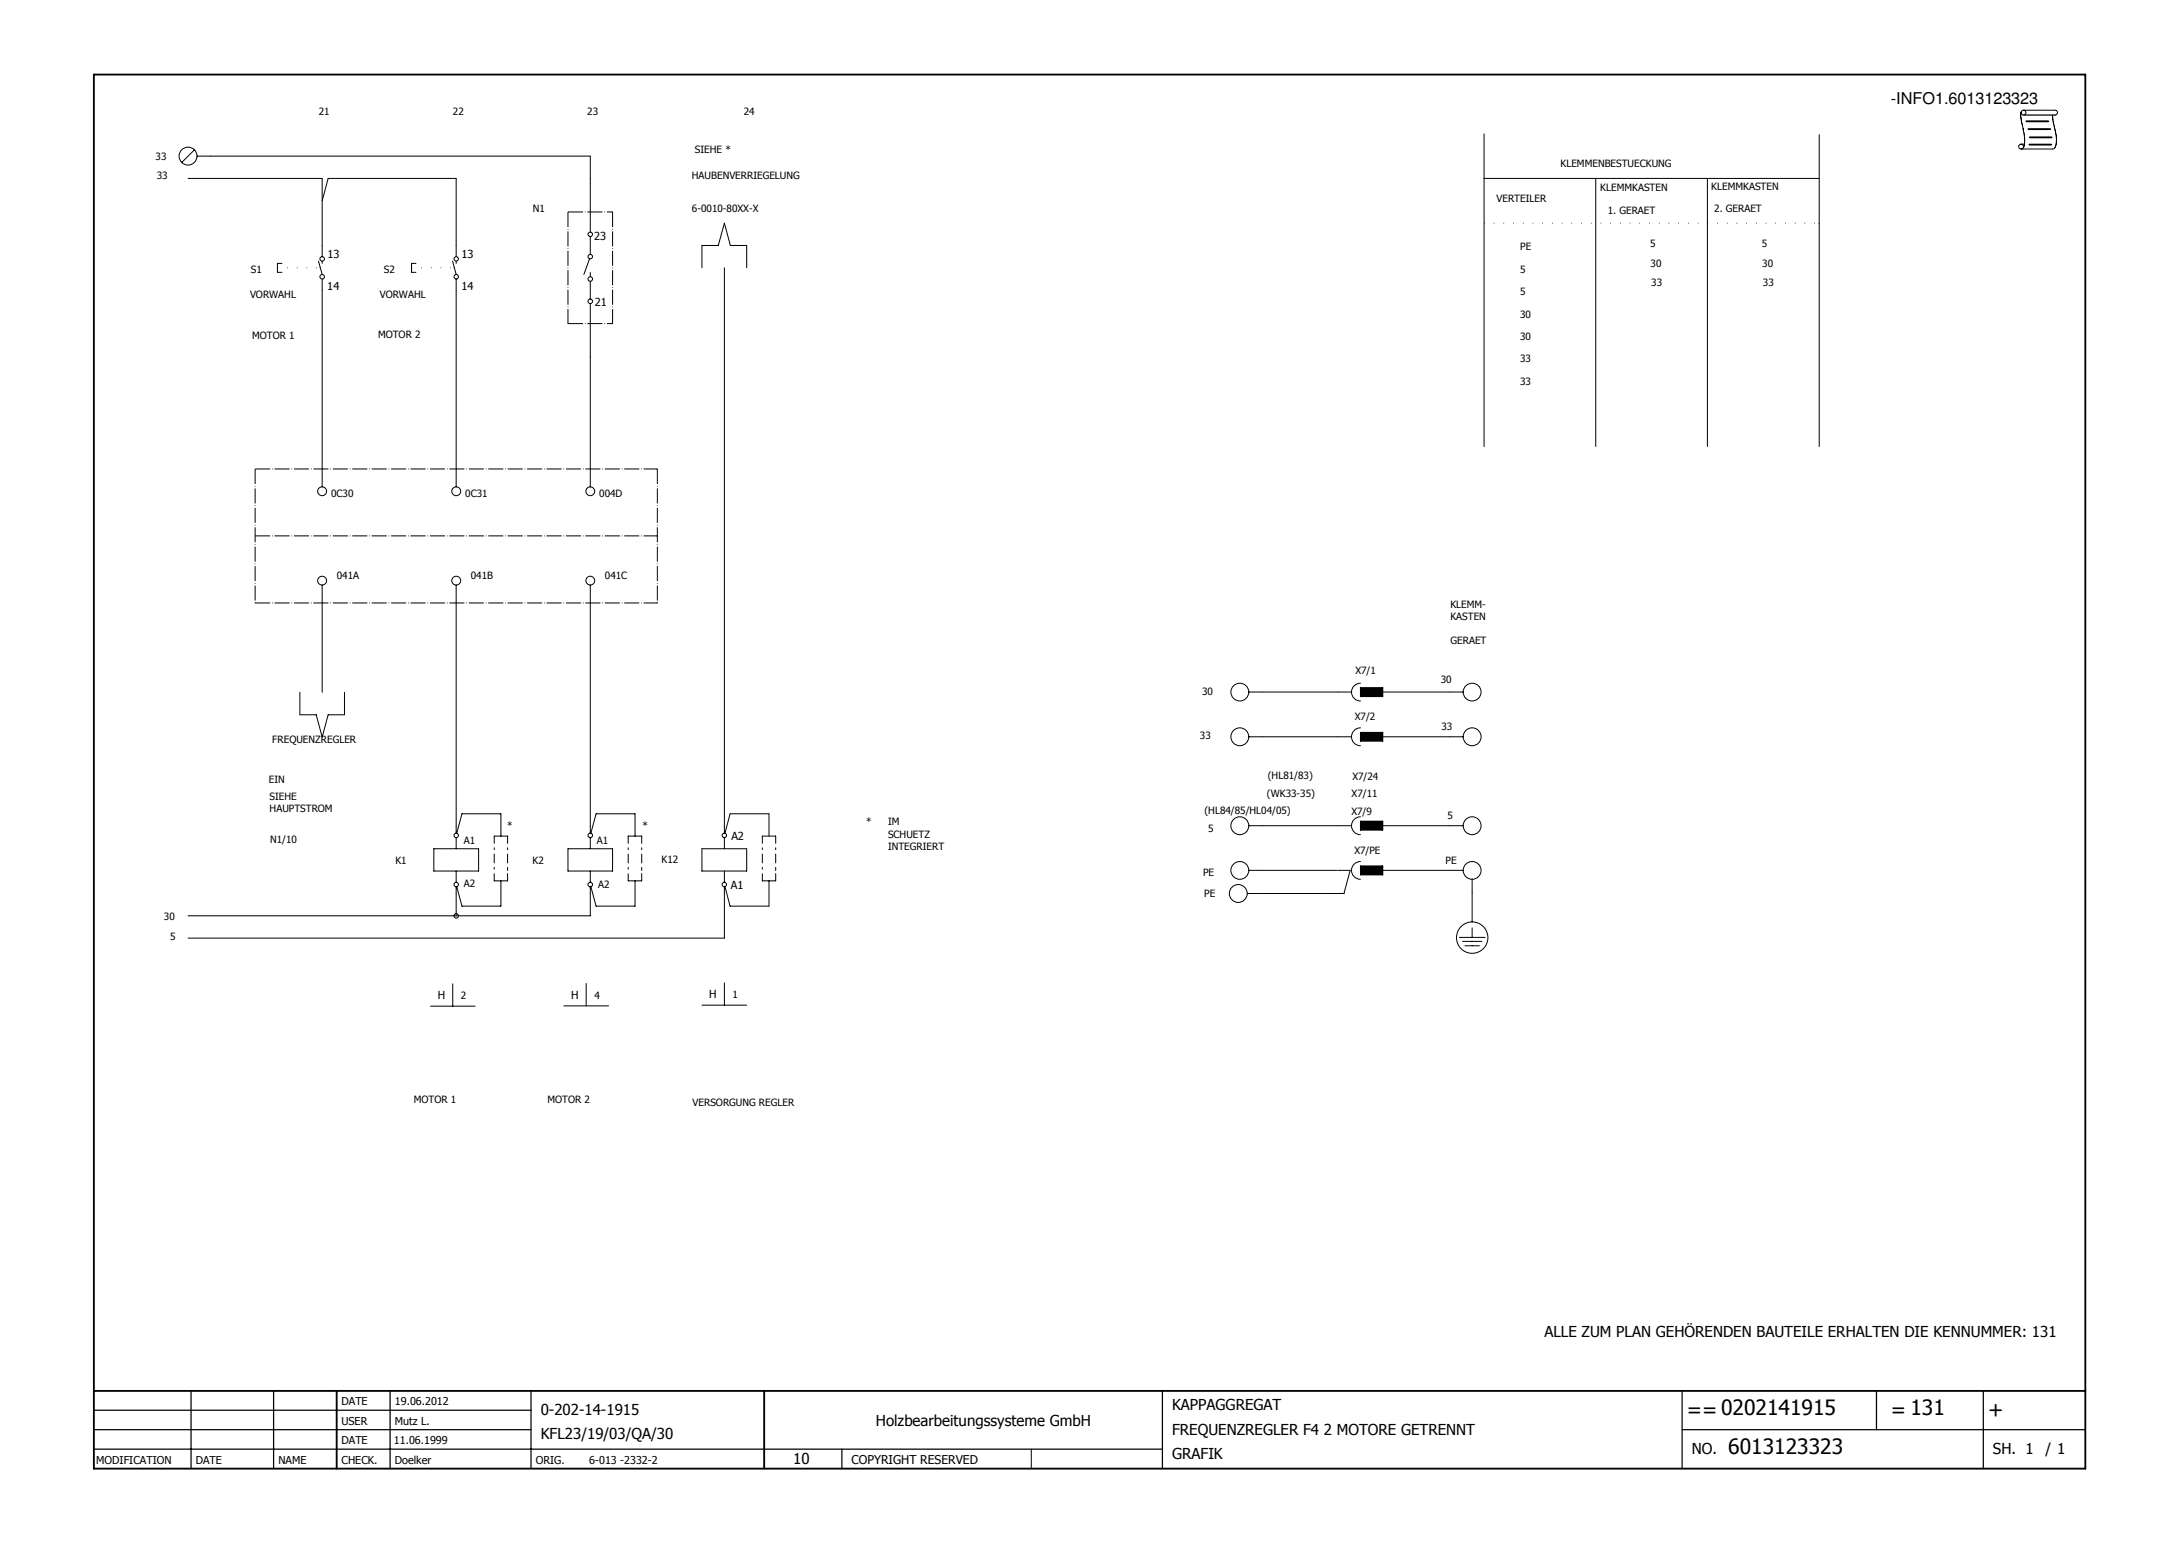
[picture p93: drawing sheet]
<svg xmlns="http://www.w3.org/2000/svg" width="297mm" height="211mm" viewBox="0 0 297 211" stroke-linecap="round" stroke-linejoin="round" font-family="sans-serif">
<defs><g id="words">
<g font-size="2.9">
<text x="230" y="193.2">==0202141915</text>
<text x="257.8" y="193.2">= 131</text>
<text x="271" y="193.2">+</text>
<text x="235.6" y="198.2">6013123323</text>
</g>
<text font-size="2.2" x="257.8" y="14.2">-INFO1.6013123323</text>
<g font-size="2.1">
<text x="210.5" y="182.3">ALLE ZUM PLAN GEHÖRENDEN BAUTEILE ERHALTEN DIE KENNUMMER: 131</text>
<text x="73.7" y="192.9">0-202-14-1915</text>
<text x="73.7" y="196.2">KFL23/19/03/QA/30</text>
<text x="119.4" y="194.4">Holzbearbeitungssysteme GmbH</text>
<text x="159.8" y="192.2">KAPPAGGREGAT</text>
<text x="159.8" y="195.5">FREQUENZREGLER F4 2 MOTORE GETRENNT</text>
<text x="108.1" y="199.5">10</text>
<text x="159.8" y="198.9">GRAFIK</text>
<text x="230.6" y="198.2">NO.</text>
<text x="271.7" y="198.2">SH. 1</text>
<text x="278.8" y="198.2">/ 1</text>
</g>
<text font-size="1.7" x="116.1" y="199.5">COPYRIGHT RESERVED</text>
<g font-size="1.5">
<text x="44.6" y="35.2">13</text>
<text x="62.9" y="35.2">13</text>
<text x="81" y="32.7">23</text>
<text x="44.6" y="39.6">14</text>
<text x="62.9" y="39.6">14</text>
<text x="81.1" y="41.8">21</text>
<text x="99.7" y="114.5">A2</text>
<text x="99.6" y="121.1">A1</text>
<text x="59.7" y="136.2">H</text>
<text x="77.9" y="136.2">H</text>
<text x="96.7" y="136.1">H</text>
<text x="46.6" y="191.6">DATE</text>
<text x="53.8" y="191.6">19.06.2012</text>
<text x="46.6" y="194.2">USER</text>
<text x="46.6" y="196.9">DATE</text>
<text x="53.7" y="196.9">11.06.1999</text>
<text x="53.8" y="194.2">Mutz L.</text>
<text x="13.1" y="199.5">MODIFICATION</text>
<text x="26.7" y="199.5">DATE</text>
<text x="38" y="199.5">NAME</text>
<text x="46.6" y="199.5">CHECK.</text>
<text x="53.8" y="199.5">Doelker</text>
<text x="73" y="199.5">ORIG.</text>
<text x="80.3" y="199.5">6-013 -2332-2</text>
</g>
<g font-size="1.4">
<text x="43.5" y="15.7">21</text>
<text x="61.7" y="15.7">22</text>
<text x="80.1" y="15.7">23</text>
<text x="101.4" y="15.7">24</text>
<text x="21.2" y="21.8">33</text>
<text x="94.7" y="20.8">SIEHE *</text>
<text x="212.7" y="22.7">KLEMMENBESTUECKUNG</text>
<text x="21.4" y="24.5">33</text>
<text x="72.6" y="28.9">N1</text>
<text x="94.3" y="24.4">HAUBENVERRIEGELUNG</text>
<text x="94.3" y="29">6-0010-80XX-X</text>
<text x="204" y="27.6">VERTEILER</text>
<text x="218.1" y="26">KLEMMKASTEN</text>
<text x="219.2" y="29.2">1. GERAET</text>
<text x="233.3" y="26">KLEMMKASTEN</text>
<text x="233.7" y="28.9">2. GERAET</text>
<text x="207.2" y="34.1">PE</text>
<text x="225" y="33.7">5</text>
<text x="240.2" y="33.7">5</text>
<text x="34.1" y="40.6">VORWAHL</text>
<text x="34.2" y="37.2">S1</text>
<text x="51.8" y="40.6">VORWAHL</text>
<text x="52.3" y="37.2">S2</text>
<text x="207.2" y="37.2">5</text>
<text x="207.2" y="40.2">5</text>
<text x="225" y="36.3">30</text>
<text x="225.1" y="39">33</text>
<text x="240.2" y="36.3">30</text>
<text x="240.3" y="39">33</text>
<text x="34.4" y="46.2">MOTOR 1</text>
<text x="51.5" y="46">MOTOR 2</text>
<text x="207.2" y="43.3">30</text>
<text x="207.2" y="46.3">30</text>
<text x="207.2" y="49.4">33</text>
<text x="207.2" y="52.4">33</text>
<text x="45.1" y="67.8">0C30</text>
<text x="63.4" y="67.8">0C31</text>
<text x="81.7" y="67.8">004D</text>
<text x="45.9" y="79">041A</text>
<text x="64.2" y="79">041B</text>
<text x="82.5" y="79">041C</text>
<text x="197.7" y="82.9">KLEMM-</text>
<text x="197.7" y="84.5">KASTEN</text>
<text x="197.7" y="87.8">GERAET</text>
<text x="163.9" y="94.8">30</text>
<text x="184.8" y="91.9">X7/1</text>
<text x="196.4" y="93.1">30</text>
<text x="37.1" y="101.3">FREQUENZREGLER</text>
<text x="163.6" y="100.8">33</text>
<text x="184.7" y="98.2">X7/2</text>
<text x="196.5" y="99.5">33</text>
<text x="36.7" y="106.8">EIN</text>
<text x="172.8" y="106.2">(HL81/83)</text>
<text x="184.4" y="106.3">X7/24</text>
<text x="36.8" y="109.1">SIEHE</text>
<text x="36.8" y="110.7">HAUPTSTROM</text>
<text x="69.1" y="112.9">*</text>
<text x="87.6" y="113">*</text>
<text x="118.1" y="112.4">*</text>
<text x="121.1" y="112.5">IM</text>
<text x="164.2" y="111">(HL84/85/HL04/05)</text>
<text x="164.7" y="113.4">5</text>
<text x="172.7" y="108.7">(WK33-35)</text>
<text x="184.2" y="111.1">X7/9</text>
<text x="184.3" y="108.7">X7/11</text>
<text x="197.3" y="111.7">5</text>
<text x="36.8" y="115">N1/10</text>
<text x="53.9" y="117.8">K1</text>
<text x="63.2" y="115">A1</text>
<text x="72.6" y="117.8">K2</text>
<text x="81.4" y="115.1">A1</text>
<text x="90.2" y="117.6">K12</text>
<text x="121.1" y="114.2">SCHUETZ</text>
<text x="121.1" y="115.8">INTEGRIERT</text>
<text x="164" y="119.4">PE</text>
<text x="184.6" y="116.4">X7/PE</text>
<text x="197.1" y="117.8">PE</text>
<text x="22.3" y="125.5">30</text>
<text x="63.2" y="120.9">A2</text>
<text x="81.6" y="121">A2</text>
<text x="164.2" y="122.3">PE</text>
<text x="23.2" y="128.1">5</text>
<text x="62.8" y="136.2">2</text>
<text x="81" y="136.1">4</text>
<text x="99.9" y="136">1</text>
<text x="56.4" y="150.4">MOTOR 1</text>
<text x="74.6" y="150.4">MOTOR 2</text>
<text x="94.4" y="150.8">VERSORGUNG REGLER</text>
</g>
</g></defs>
<path d="M203 10l-190.4 190.4M12.7 112.2l125.9 88.2" fill="none" stroke="#fff" stroke-width=".14"/>
<path d="M12.8 10.2h271.5v190h-271.5zM12.8 189.6h271.5M45.9 189.6v10.6M104.2 189.6v10.6" fill="none" stroke="#010101" stroke-width=".25"/>
<g fill="none" stroke="#010101" stroke-width=".17">
<path d="M12.8 194.9h59.6M12.8 192.2h59.6M12.8 197.5h145.7M26 189.6v10.6M37.3 189.6v10.6M53.2 189.6v10.6M72.4 189.6v10.6M114.8 197.5v2.7M158.5 189.6v10.6M229.3 194.9h55M229.3 189.6v10.6M255.8 189.6v5.3"/>
<path d="M270.4 189.6v10.6"/>
</g>
<g fill="none" stroke="#010101" stroke-width=".14">
<path d="M47 24.3h-2.3l-.8 3.1M43.9 63.9v2.5M62.2 63.9v2.5M140.6 197.5v2.7"/>
<circle cx="43.9" cy="67" r=".61"/>
<circle cx="62.2" cy="67" r=".61"/>
</g>
<path d="M77.4 28.9v15.2" fill="none" stroke="#010101" stroke-width=".14" stroke-dasharray="2.1 .3 .1 .3" stroke-linecap="butt"/>
<path d="M77.4 44h.1l-.1 .2z" fill="#010101"/>
<g fill="none" stroke="#010101" stroke-width=".14">
<path d="M80.5 24.3v7.3M80.5 38.3v2.5"/>
<circle cx="80.5" cy="41.1" r=".31"/>
</g>
<path d="M77.4 44.1h6.1" fill="none" stroke="#010101" stroke-width=".14" stroke-dasharray="2.1 .3 .1 .3" stroke-linecap="butt"/>
<path d="M83.4 44.1l.1 .1h-.1z" fill="#010101"/>
<path d="M83.5 28.9v15.2" fill="none" stroke="#010101" stroke-width=".14" stroke-dasharray="2.1 .3 .1 .3" stroke-linecap="butt"/>
<path d="M83.5 44v.2z" fill="#010101"/>
<circle cx="80.5" cy="38" r=".31" fill="none" stroke="#010101" stroke-width=".14"/>
<path d="M77.4 28.9h6.1" fill="none" stroke="#010101" stroke-width=".14" stroke-dasharray="2.1 .3 .1 .3" stroke-linecap="butt"/>
<path d="M83.4 28.9h.1h-.1z" fill="#010101"/>
<g fill="none" stroke="#010101" stroke-width=".14">
<path d="M25.6 24.3h18.3M28.7 21.3h51.8M80.4 35.3l-.8 2.1M80.5 32.2v2.5M80.5 37.1v.6M80.5 41.4v7.3M43.9 79.8v2.4M62.2 79.8v2.4M80.5 79.8v2.4M40.9 97.4h2.2l.8 3.1 .8-3.1h2.3"/>
<circle cx="80.5" cy="35" r=".31"/>
<circle cx="80.5" cy="31.9" r=".31"/>
<circle cx="43.9" cy="79.2" r=".61"/>
<circle cx="62.2" cy="79.2" r=".61"/>
<circle cx="80.5" cy="79.2" r=".6"/>
</g>
<path d="M34.8 63.9h54.8" fill="none" stroke="#010101" stroke-width=".14" stroke-dasharray="2.1 .3 .1 .3" stroke-linecap="butt"/>
<path d="M89.5 63.9h.1l-.1 .1z" fill="#010101"/>
<circle cx="62.2" cy="124.8" r=".3" fill="none" stroke="#010101" stroke-width=".14"/>
<path d="M34.8 63.9v18.3" fill="none" stroke="#010101" stroke-width=".14" stroke-dasharray="2.1 .3 .1 .3" stroke-linecap="butt"/>
<path d="M34.7 82.1h.1v.1z" fill="#010101"/>
<g fill="none" stroke="#010101" stroke-width=".14">
<path d="M95.7 115.7h6.1v3h-6.1zM98.7 112.7v.9M98.7 114.2v1.5M98.7 118.7v1.6M98.8 113.6l.7-2.7h5.3v3.1M103.9 115v-1h1.8v1M103.9 115.6v.2M103.9 116.4v1.2M103.9 118.2v.3M105.7 119.1v1h-1.8v-1M105.7 115.6v.2M105.7 116.4v1.2"/>
<path d="M105.7 118.2v.5M98.7 120.9v.9M104.8 120.1v3.4h-5.3l-.7-2.6"/>
<circle cx="98.7" cy="113.9" r=".3"/>
<circle cx="98.7" cy="120.6" r=".3"/>
</g>
<path d="M34.8 73.1h54.8" fill="none" stroke="#010101" stroke-width=".14" stroke-dasharray="2.1 .3 .1 .3" stroke-linecap="butt"/>
<path d="M89.5 73l.1 .1h-.1z" fill="#010101"/>
<path d="M98.7 30.4l.9 3.1h2.2" fill="none" stroke="#010101" stroke-width=".14"/>
<path d="M34.8 82.2h54.8" fill="none" stroke="#010101" stroke-width=".14" stroke-dasharray="2.1 .3 .1 .3" stroke-linecap="butt"/>
<path d="M89.5 82.2h.1h-.1z" fill="#010101"/>
<g fill="none" stroke="#010101" stroke-width=".14">
<path d="M98.7 30.4l-.8 3.1h-2.2M40.9 94.4v3M170.2 94.3h1.9M185.5 93.7h3v1.3h-3zM59.1 115.7h6.1v3h-6.1zM62.2 112.7v.9M62.2 114.2v1.5M62.2 118.7v1.6M62.3 113.6l.7-2.7h5.3v3.1M67.4 115v-1h1.8v1M67.4 115.6v.2M67.4 116.4v1.2"/>
<path d="M67.4 118.2v.3M69.2 115.6v.2M69.2 116.4v1.2M69.2 118.2v.5M69.2 119.1v1h-1.8v-1M77.4 115.7h6.1v3h-6.1zM80.5 112.7v.9M80.5 114.2v1.5M80.5 118.7v1.6M80.5 113.6l.8-2.7h5.3v3.1M85.6 115v-1h1.9v1M85.6 115.6v.2"/>
<path d="M85.6 116.4v1.2M85.6 118.2v.3M87.5 119.1v1h-1.9v-1M87.5 115.6v.2M87.5 116.4v1.2M87.5 118.2v.5M170.2 100.4h1.9M170.2 112.6h1.9M170.2 118.6h1.9M62.2 120.9v.9M68.3 120.1v3.4h-5.3l-.7-2.6M80.5 120.9v.9"/>
<path d="M86.6 120.1v3.4h-5.3l-.8-2.6"/>
<circle cx="169" cy="94.3" r="1.22"/>
<circle cx="62.2" cy="113.9" r=".31"/>
<circle cx="80.5" cy="113.9" r=".31"/>
<circle cx="169" cy="112.6" r="1.22"/>
<circle cx="169" cy="100.4" r="1.22"/>
<circle cx="169" cy="118.7" r="1.22"/>
<circle cx="62.2" cy="120.6" r=".31"/>
<circle cx="80.5" cy="120.6" r=".31"/>
</g>
<path d="M185.5 93.7h3v1.3h-3z" fill="#010101"/>
<path d="M43.9 24.3v9.2M43.9 39.6v24.3M182.4 94.3h1.8M185.5 93.1a1.21 1.21 0 0 0-1.3 1.2 1.21 1.21 0 0 0 1.3 1.3M185.5 99.2a1.22 1.22 0 0 0-1.3 1.2 1.22 1.22 0 0 0 1.3 1.3M185.5 99.8h3v1.2h-3zM182.4 100.4h1.8" fill="none" stroke="#010101" stroke-width=".14"/>
<path d="M185.5 99.8h3v1.2h-3z" fill="#010101"/>
<path d="M43.9 82.2v12.2M185.5 111.3a1.22 1.22 0 0 0-1.3 1.3 1.22 1.22 0 0 0 1.3 1.2M185.5 111.9h3v1.3h-3z" fill="none" stroke="#010101" stroke-width=".14"/>
<path d="M185.5 111.9h3v1.3h-3z" fill="#010101"/>
<path d="M182.4 112.6h1.8M185.5 118h3v1.3h-3z" fill="none" stroke="#010101" stroke-width=".14"/>
<path d="M185.5 118h3v1.3h-3z" fill="#010101"/>
<g fill="none" stroke="#010101" stroke-width=".14">
<path d="M47 24.3h15.2v9.2M62.2 39.6v24.3M80.5 21.3v3M80.5 48.7v15.2M47 94.4v3M62.2 82.2v30.5M80.5 82.2v30.5M197.6 94.3h1.9M182.4 118.6h1.8M184 118.7l-.8 3.1h-2.2M185.5 117.4a1.21 1.21 0 0 0-1.3 1.3 1.21 1.21 0 0 0 1.3 1.2M197.6 118.6h1.9"/>
<path d="M197.6 100.4h1.9M197.6 112.6h1.9M58.7 137.2h6.1M61.7 134.1v3.1M62.2 121.8v3M76.9 137.1h6.1M79.9 134.1v3M80.5 121.8v3h-54.9M95.7 137h6.1M98.7 134v3M170 121.8h1.8M198.9 127.8h3.5"/>
<path d="M199.4 128.3h2.6M199.7 128.9h2M200.7 121.7v4M200.7 126.5v1.3"/>
<circle cx="200.7" cy="94.3" r="1.22"/>
<circle cx="200.7" cy="112.6" r="1.22"/>
<circle cx="200.7" cy="100.4" r="1.22"/>
<circle cx="200.7" cy="118.7" r="1.22"/>
<circle cx="168.8" cy="121.8" r="1.22"/>
<circle cx="200.7" cy="127.8" r="2.14"/>
</g>
<path d="M89.6 63.9v18.3" fill="none" stroke="#010101" stroke-width=".14" stroke-dasharray="2.1 .3 .1 .3" stroke-linecap="butt"/>
<path d="M89.6 82.1v.1z" fill="#010101"/>
<g fill="none" stroke="#010101" stroke-width=".14">
<path d="M202.3 18.2v42.7M275.5 15.3a6.9 6.9 0 0 0 .3 2.4v.2a3.6 3.6 0 0 1 0 2.2M275.5 19.7h.5M275.8 15h4.3a.33 .33 0 0 1 .4 .4 .33 .33 0 0 1-.4 .3M279.8 15.7l.2 1.2a5.3 5.3 0 0 1 .1 3.2l-.3 .2h-4.3M95.7 33.5v3M98.7 36.5v76.2M101.8 33.5v3M202.3 24.3h45.7M172.1 94.3h10.3M188.5 94.3h9.1M172.1 100.4h10.3"/>
<path d="M172.1 112.6h10.3M172.1 118.6h10.2M188.5 100.4h9.1M188.5 112.6h9.1M188.5 118.6h9.1M200.7 119.8v1.9M98.7 121.8v6.1h-73.1M171.8 121.8h9.2"/>
<circle cx="275.5" cy="20" r=".33"/>
<circle cx="275.8" cy="15.4" r=".33"/>
</g>
<path d="M275.9 15.7h4.3" fill="none" stroke="#010101" stroke-width=".17"/>
<path d="M276.2 16.5h3M276.5 17.6h3M276.6 19.7h3M276.7 18.7h3" fill="none" stroke="#010101" stroke-width=".25"/>
<path d="M202.3 30.4h45.7" fill="none" stroke="#010101" stroke-width=".14" stroke-dasharray=".1 1.2 .1 1.2" stroke-linecap="butt"/>
<path d="M247.9 30.4h.1l-.1 .1z" fill="#010101"/>
<g fill="none" stroke="#010101" stroke-width=".14">
<path d="M248 18.4v42.5M26.5 20.4l-1.7 1.7M26.9 21.3h1.8M37.8 37.1h.6M43.9 33.5v1.5M217.5 24.3v36.6M232.8 24.3v36.6M80.5 63.9v2.5"/>
<circle cx="25.6" cy="21.3" r="1.22"/>
<circle cx="43.9" cy="37.7" r=".31"/>
<circle cx="43.9" cy="35.3" r=".31"/>
<circle cx="80.5" cy="67" r=".6"/>
</g>
<path d="M37.8 36.5h5.9" fill="none" stroke="#010101" stroke-width=".14" stroke-dasharray=".1 1.2 .1 1.2" stroke-linecap="butt"/>
<path d="M43.6 36.5h.1h-.1z" fill="#010101"/>
<g fill="none" stroke="#010101" stroke-width=".14">
<path d="M38.4 35.9h-.6v1.2M43.4 35.6l.5 1.8M43.9 35.6v.3M43.9 38v1.6M56.1 37.1h.6M62.2 35.6v.3"/>
<circle cx="62.2" cy="35.3" r=".3"/>
</g>
<path d="M56.1 36.5h5.9" fill="none" stroke="#010101" stroke-width=".14" stroke-dasharray=".1 1.2 .1 1.2" stroke-linecap="butt"/>
<path d="M61.8 36.5h.2h-.2z" fill="#010101"/>
<g fill="none" stroke="#010101" stroke-width=".14">
<path d="M56.7 35.9h-.6v1.2M61.7 35.6l.5 1.8M62.2 33.5v1.5M62.2 38v1.6"/>
<circle cx="62.2" cy="37.7" r=".31"/>
</g>
<use href="#words"/>
</svg>
